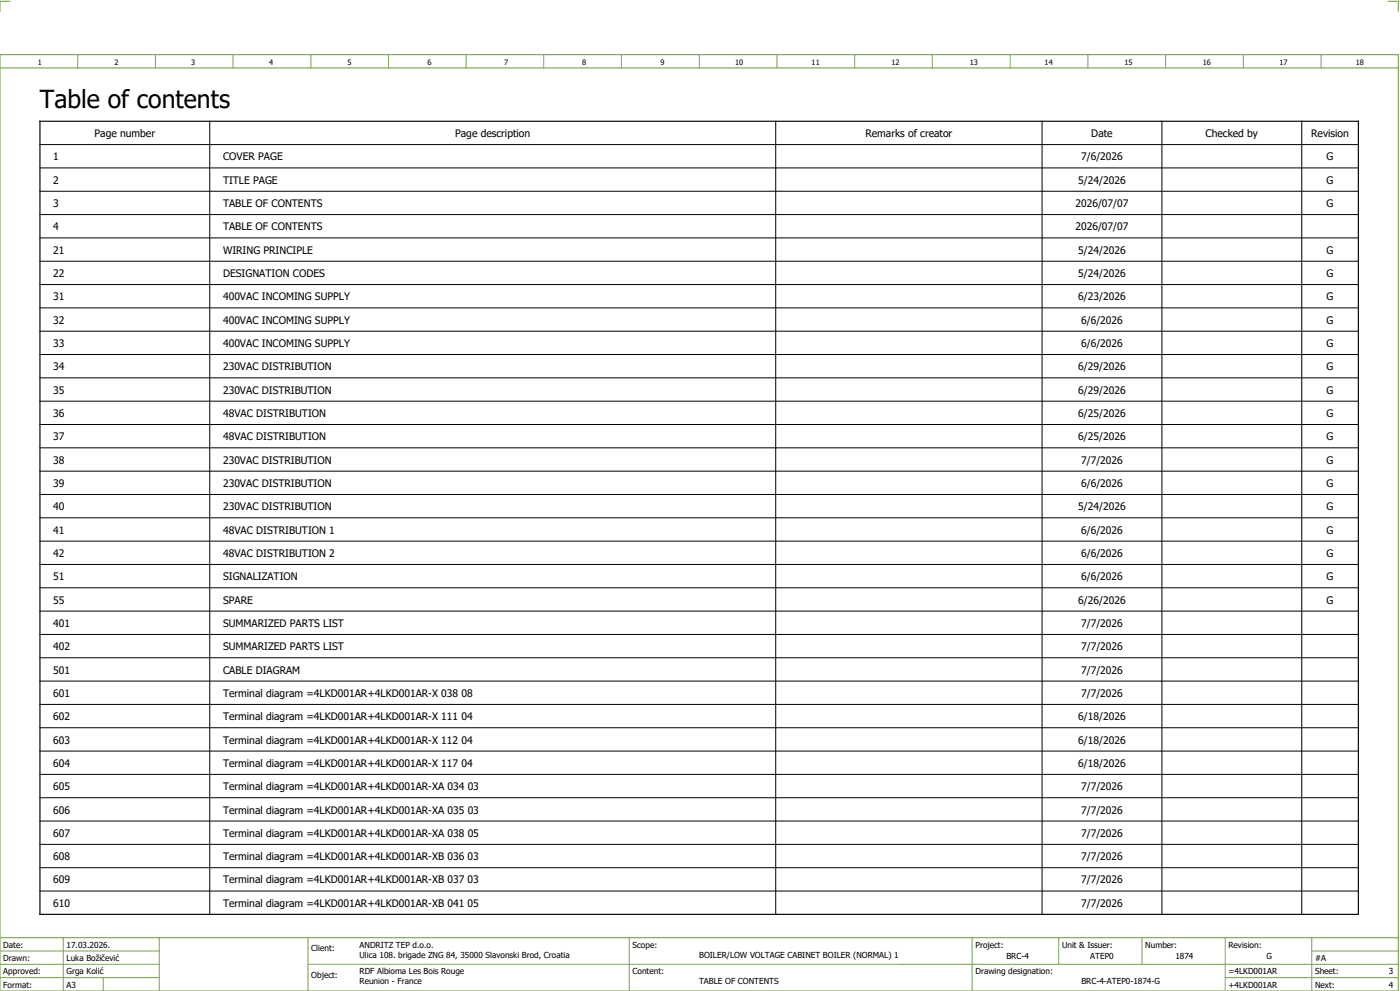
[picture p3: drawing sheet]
<svg xmlns="http://www.w3.org/2000/svg" width="421mm" height="297mm" viewBox="0 0 421 297" stroke-linecap="round" stroke-linejoin="round" font-family="sans-serif">
<defs><g id="words">
<text font-size="7.5" x="12" y="32.4">Table of contents</text>
<g font-size="3.1">
<text x="28.4" y="41.1">Page number</text>
<text x="136.7" y="41.1">Page description</text>
<text x="259.9" y="41.1">Remarks of creator</text>
<text x="327.8" y="41.1">Date</text>
<text x="362.1" y="41.1">Checked by</text>
<text x="393.8" y="41.1">Revision</text>
<text x="16" y="48.1">1</text>
<text x="67" y="48.1">COVER PAGE</text>
<text x="324.7" y="48.1">7/6/2026</text>
<text x="398.5" y="48.1">G</text>
<text x="16" y="55.1">2</text>
<text x="67" y="55.1">TITLE PAGE</text>
<text x="323.9" y="55.1">5/24/2026</text>
<text x="398.5" y="55.1">G</text>
<text x="16" y="62.1">3</text>
<text x="67" y="62.1">TABLE OF CONTENTS</text>
<text x="323" y="62.1">2026/07/07</text>
<text x="398.5" y="62.1">G</text>
<text x="16" y="69.1">4</text>
<text x="67" y="69.1">TABLE OF CONTENTS</text>
<text x="323" y="69.1">2026/07/07</text>
<text x="16" y="76.1">21</text>
<text x="67" y="76.1">WIRING PRINCIPLE</text>
<text x="323.9" y="76.1">5/24/2026</text>
<text x="398.5" y="76.1">G</text>
<text x="16" y="83.1">22</text>
<text x="67" y="83.1">DESIGNATION CODES</text>
<text x="323.9" y="83.1">5/24/2026</text>
<text x="398.5" y="83.1">G</text>
<text x="16" y="90.1">31</text>
<text x="67" y="90.1">400VAC INCOMING SUPPLY</text>
<text x="323.9" y="90.1">6/23/2026</text>
<text x="398.5" y="90.1">G</text>
<text x="16" y="97.1">32</text>
<text x="67" y="97.1">400VAC INCOMING SUPPLY</text>
<text x="324.7" y="97.1">6/6/2026</text>
<text x="398.5" y="97.1">G</text>
<text x="16" y="104.1">33</text>
<text x="67" y="104.1">400VAC INCOMING SUPPLY</text>
<text x="324.7" y="104.1">6/6/2026</text>
<text x="398.5" y="104.1">G</text>
<text x="16" y="111.1">34</text>
<text x="67" y="111.1">230VAC DISTRIBUTION</text>
<text x="323.9" y="111.1">6/29/2026</text>
<text x="398.5" y="111.1">G</text>
<text x="16" y="118.1">35</text>
<text x="67" y="118.1">230VAC DISTRIBUTION</text>
<text x="323.9" y="118.1">6/29/2026</text>
<text x="398.5" y="118.1">G</text>
<text x="16" y="125.1">36</text>
<text x="67" y="125.1">48VAC DISTRIBUTION</text>
<text x="323.9" y="125.1">6/25/2026</text>
<text x="398.5" y="125.1">G</text>
<text x="16" y="132.1">37</text>
<text x="67" y="132.1">48VAC DISTRIBUTION</text>
<text x="323.9" y="132.1">6/25/2026</text>
<text x="398.5" y="132.1">G</text>
<text x="16" y="139.1">38</text>
<text x="67" y="139.1">230VAC DISTRIBUTION</text>
<text x="324.7" y="139.1">7/7/2026</text>
<text x="398.5" y="139.1">G</text>
<text x="16" y="146.1">39</text>
<text x="67" y="146.1">230VAC DISTRIBUTION</text>
<text x="324.7" y="146.1">6/6/2026</text>
<text x="398.5" y="146.1">G</text>
<text x="16" y="153.1">40</text>
<text x="67" y="153.1">230VAC DISTRIBUTION</text>
<text x="323.9" y="153.1">5/24/2026</text>
<text x="398.5" y="153.1">G</text>
<text x="16" y="160.1">41</text>
<text x="67" y="160.1">48VAC DISTRIBUTION 1</text>
<text x="324.7" y="160.1">6/6/2026</text>
<text x="398.5" y="160.1">G</text>
<text x="16" y="167.1">42</text>
<text x="67" y="167.1">48VAC DISTRIBUTION 2</text>
<text x="324.7" y="167.1">6/6/2026</text>
<text x="398.5" y="167.1">G</text>
<text x="16" y="174.1">51</text>
<text x="67" y="174.1">SIGNALIZATION</text>
<text x="324.7" y="174.1">6/6/2026</text>
<text x="398.5" y="174.1">G</text>
<text x="16" y="181.1">55</text>
<text x="67" y="181.1">SPARE</text>
<text x="323.9" y="181.1">6/26/2026</text>
<text x="398.5" y="181.1">G</text>
<text x="16" y="188.1">401</text>
<text x="67" y="188.1">SUMMARIZED PARTS LIST</text>
<text x="324.7" y="188.1">7/7/2026</text>
<text x="16" y="195.1">402</text>
<text x="67" y="195.1">SUMMARIZED PARTS LIST</text>
<text x="324.7" y="195.1">7/7/2026</text>
<text x="16" y="202.1">501</text>
<text x="67" y="202.1">CABLE DIAGRAM</text>
<text x="324.7" y="202.1">7/7/2026</text>
<text x="16" y="209.1">601</text>
<text x="67" y="209.1">Terminal diagram =4LKD001AR+4LKD001AR-X 038 08</text>
<text x="324.7" y="209.1">7/7/2026</text>
<text x="16" y="216.1">602</text>
<text x="67" y="216.1">Terminal diagram =4LKD001AR+4LKD001AR-X 111 04</text>
<text x="323.9" y="216.1">6/18/2026</text>
<text x="16" y="223.1">603</text>
<text x="67" y="223.1">Terminal diagram =4LKD001AR+4LKD001AR-X 112 04</text>
<text x="323.9" y="223.1">6/18/2026</text>
<text x="16" y="230.1">604</text>
<text x="67" y="230.1">Terminal diagram =4LKD001AR+4LKD001AR-X 117 04</text>
<text x="323.9" y="230.1">6/18/2026</text>
<text x="16" y="237.1">605</text>
<text x="67" y="237.1">Terminal diagram =4LKD001AR+4LKD001AR-XA 034 03</text>
<text x="324.7" y="237.1">7/7/2026</text>
<text x="16" y="244.1">606</text>
<text x="67" y="244.1">Terminal diagram =4LKD001AR+4LKD001AR-XA 035 03</text>
<text x="324.7" y="244.1">7/7/2026</text>
<text x="16" y="251.1">607</text>
<text x="67" y="251.1">Terminal diagram =4LKD001AR+4LKD001AR-XA 038 05</text>
<text x="324.7" y="251.1">7/7/2026</text>
<text x="16" y="258.1">608</text>
<text x="67" y="258.1">Terminal diagram =4LKD001AR+4LKD001AR-XB 036 03</text>
<text x="324.7" y="258.1">7/7/2026</text>
<text x="16" y="265.1">609</text>
<text x="67" y="265.1">Terminal diagram =4LKD001AR+4LKD001AR-XB 037 03</text>
<text x="324.7" y="265.1">7/7/2026</text>
<text x="16" y="272.1">610</text>
<text x="67" y="272.1">Terminal diagram =4LKD001AR+4LKD001AR-XB 041 05</text>
<text x="324.7" y="272.1">7/7/2026</text>
</g>
<g font-size="2.5">
<text x="1" y="284.4">Date:</text>
<text x="20" y="284.4">17.03.2026.</text>
<text x="93.5" y="285.4">Client:</text>
<text x="108" y="284.4">ANDRITZ TEP d.o.o.</text>
<text x="108" y="287.4">Ulica 108. brigade ZNG 84, 35000 Slavonski Brod, Croatia</text>
<text x="190" y="284.4">Scope:</text>
<text x="210" y="287.4">BOILER/LOW VOLTAGE CABINET BOILER (NORMAL) 1</text>
<text x="293" y="284.4">Project:</text>
<text x="302.3" y="287.9">BRC-4</text>
<text x="319" y="284.4">Unit &amp; Issuer:</text>
<text x="327.5" y="287.9">ATEP0</text>
<text x="344" y="284.4">Number:</text>
<text x="353" y="287.9">1874</text>
<text x="369" y="284.4">Revision:</text>
<text x="380.4" y="287.9">G</text>
<text x="1" y="288.4">Drawn:</text>
<text x="1" y="292.4">Approved:</text>
<text x="20" y="292.4">Grga Kolić</text>
<text x="20" y="288.4">Luka Božičević</text>
<text x="93.5" y="293.4">Object:</text>
<text x="108" y="292.4">RDF Albioma Les Bois Rouge</text>
<text x="190" y="292.4">Content:</text>
<text x="293" y="292.4">Drawing designation:</text>
<text x="369" y="292.4">=4LKD001AR</text>
<text x="395" y="292.4">Sheet:</text>
<text x="395" y="288.4">#A</text>
<text x="417.1" y="292.4">3</text>
<text x="1" y="296.4">Format:</text>
<text x="20" y="296.4">A3</text>
<text x="108" y="295.4">Reunion - France</text>
<text x="210" y="295.4">TABLE OF CONTENTS</text>
<text x="324.8" y="295.4">BRC-4-ATEP0-1874-G</text>
<text x="369" y="296.4">+4LKD001AR</text>
<text x="395" y="296.4">Next:</text>
<text x="417.1" y="296.4">4</text>
</g>
<g font-size="2.2">
<text x="11.4" y="19.4">1</text>
<text x="34.4" y="19.4">2</text>
<text x="57.4" y="19.4">3</text>
<text x="80.9" y="19.4">4</text>
<text x="104.4" y="19.4">5</text>
<text x="128.4" y="19.4">6</text>
<text x="151.4" y="19.4">7</text>
<text x="174.9" y="19.4">8</text>
<text x="198.4" y="19.4">9</text>
<text x="220.8" y="19.4">10</text>
<text x="243.8" y="19.4">11</text>
<text x="267.8" y="19.4">12</text>
<text x="291.3" y="19.4">13</text>
<text x="313.8" y="19.4">14</text>
<text x="337.8" y="19.4">15</text>
<text x="361.3" y="19.4">16</text>
<text x="384.3" y="19.4">17</text>
<text x="407.3" y="19.4">18</text>
</g>
</g></defs>
<path d="M0 16.4h420v281h-420zM3 .4h-3v3M417 .4h3v3M0 20.4h420M0 281.4h420" fill="none" stroke="#7ca552" stroke-width=".35"/>
<g fill="none" stroke="#7ca552" stroke-width=".3">
<path d="M23.4 16.5v4M46.7 16.4v4M70 16.4v4M93.4 16.4v4M116.7 16.5v4M140 16.4v4M163.3 16.4v4M186.7 16.4v4M210 16.4v4M233.4 16.4v4M256.7 16.4v4M280 16.5v4"/>
<path d="M303.4 16.4v4M326.8 16.4v4M350.1 16.4v4M373.5 16.4v4M396.8 16.4v4M0 285.4h47.8M0 293.4h47.8M19 281.4v16M31 293.4v4M47.8 281.4v16M47.8 289.4h-47.8M92.5 281.4v16"/>
<path d="M92.5 289.4h327.5M189 281.4v16M292 281.4v15.8M318 281.4v8M343 281.4v8M368 281.4v15.8M368 293.4h52M394 285.4h26M394 281.4v15.8"/>
</g>
<g fill="none" stroke="#000" stroke-width=".3">
<path d="M63 36.4v238M233 36.4v238M313 36.4v238M349 36.4v238M391 36.4v238M12 57.4h396M12 50.4h396M12 43.4h396M12 71.4h396M12 78.4h396M12 64.4h396M12 85.4h396"/>
<path d="M12 99.4h396M12 92.4h396M12 113.4h396M12 106.4h396M12 127.4h396M12 120.4h396M12 134.4h396M12 141.4h396M12 155.4h396M12 148.4h396M12 169.4h396M12 176.4h396"/>
<path d="M12 162.4h396M12 183.4h396M12 197.4h396M12 190.4h396M12 218.4h396M12 211.4h396M12 204.4h396M12 225.4h396M12 239.4h396M12 232.4h396M12 253.4h396M12 246.4h396"/>
<path d="M12 267.4h396M12 260.4h396"/>
</g>
<path d="M12 36.4h396v238h-396z" fill="none" stroke="#000" stroke-width=".35"/>
<use href="#words"/>
</svg>
